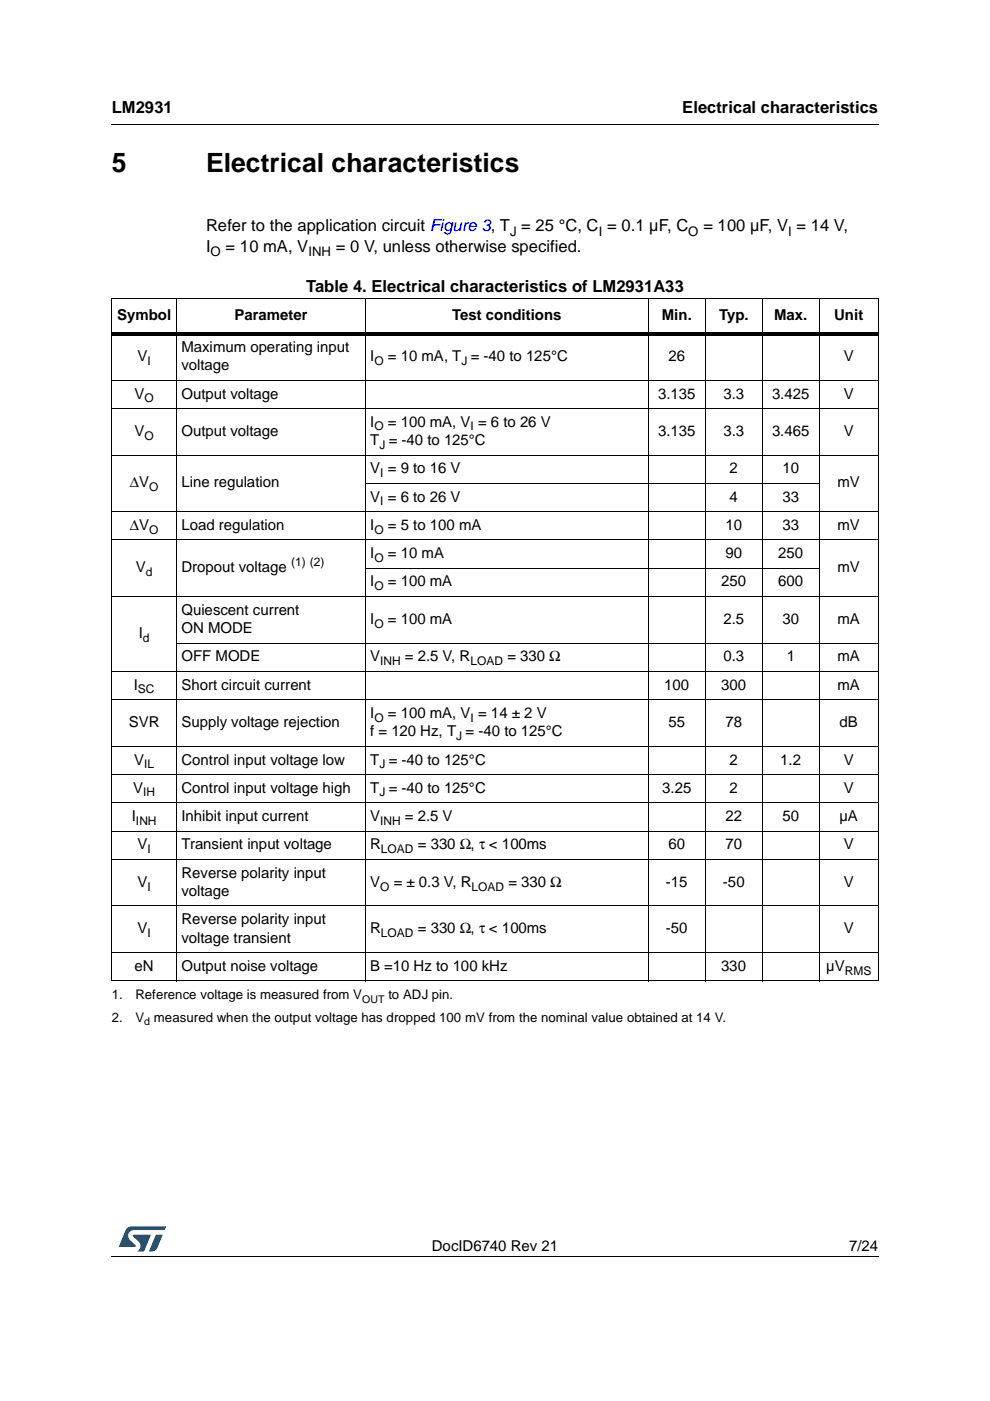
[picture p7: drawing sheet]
<svg xmlns="http://www.w3.org/2000/svg" width="210mm" height="297mm" viewBox="0 0 210 297" stroke-linecap="round" stroke-linejoin="round" font-family="sans-serif">
<defs><g id="words">
<g font-size="5.6">
<text x="23.7" y="36.4">5</text>
<text x="43.7" y="36.4">Electrical characteristics</text>
</g>
<g font-size="3.5">
<text x="23.7" y="23.9">LM2931</text>
<text x="144.7" y="23.9">Electrical characteristics</text>
<text x="43.7" y="53.3">I</text>
<text x="43.7" y="49.1">Refer to the application circuit Figure 3, T = 25 °C, C = 0.1 µF, C</text>
<text x="47.8" y="53.3">= 10 mA, V</text>
<text x="71.2" y="53.3">= 0 V, unless otherwise specified.</text>
<text x="149.1" y="49.1">= 100 µF, V = 14 V,</text>
<text x="64.9" y="61.8">Table 4. Electrical characteristics of LM2931A33</text>
</g>
<g font-size="3.2">
<text x="24.8" y="67.9">Symbol</text>
<text x="49.7" y="67.9">Parameter</text>
<text x="95.8" y="67.9">Test conditions</text>
<text x="140.3" y="67.9">Min.</text>
<text x="152.5" y="67.9">Typ.</text>
<text x="164.1" y="67.9">Max.</text>
<text x="176.9" y="67.9">Unit</text>
<text x="29.2" y="76.5">V</text>
<text x="38.5" y="74.6">Maximum operating input</text>
<text x="78.5" y="76.5">I</text>
<text x="82.3" y="76.5">= 10 mA, T = -40 to 125°C</text>
<text x="141.7" y="76.5">26</text>
<text x="178.9" y="76.5">V</text>
<text x="38.5" y="78.5">voltage</text>
<text x="28.5" y="84.5">V</text>
<text x="38.5" y="84.5">Output voltage</text>
<text x="139.5" y="84.5">3.135</text>
<text x="153.4" y="84.5">3.3</text>
<text x="163.7" y="84.5">3.425</text>
<text x="178.9" y="84.5">V</text>
<text x="28.5" y="92.4">V</text>
<text x="38.5" y="92.4">Output voltage</text>
<text x="78.5" y="90.5">I</text>
<text x="78.5" y="94.4">T = -40 to 125°C</text>
<text x="82.3" y="90.5">= 100 mA, V = 6 to 26 V</text>
<text x="139.5" y="92.4">3.135</text>
<text x="153.4" y="92.4">3.3</text>
<text x="163.7" y="92.4">3.465</text>
<text x="178.9" y="92.4">V</text>
<text x="78.5" y="100.4">V = 9 to 16 V</text>
<text x="154.7" y="100.4">2</text>
<text x="165.9" y="100.4">10</text>
<text x="27.6" y="103.3">ΔV</text>
<text x="38.5" y="103.3">Line regulation</text>
<text x="78.5" y="106.3">V = 6 to 26 V</text>
<text x="154.7" y="106.3">4</text>
<text x="165.9" y="106.3">33</text>
<text x="177.6" y="103.3">mV</text>
<text x="27.6" y="112.4">ΔV</text>
<text x="38.5" y="112.4">Load regulation</text>
<text x="78.5" y="112.4">I</text>
<text x="82.3" y="112.4">= 5 to 100 mA</text>
<text x="153.8" y="112.4">10</text>
<text x="165.9" y="112.4">33</text>
<text x="177.6" y="112.4">mV</text>
<text x="78.5" y="118.4">I</text>
<text x="82.3" y="118.4">= 10 mA</text>
<text x="153.8" y="118.4">90</text>
<text x="165" y="118.4">250</text>
<text x="28.8" y="121.4">V</text>
<text x="38.5" y="121.4">Dropout voltage</text>
<text x="78.5" y="124.3">I</text>
<text x="82.3" y="124.3">= 100 mA</text>
<text x="152.9" y="124.3">250</text>
<text x="165" y="124.3">600</text>
<text x="177.6" y="121.4">mV</text>
<text x="38.5" y="130.3">Quiescent current</text>
<text x="29.4" y="135.3">I</text>
<text x="38.5" y="134.2">ON MODE</text>
<text x="78.5" y="132.3">I</text>
<text x="82.3" y="132.3">= 100 mA</text>
<text x="153.4" y="132.3">2.5</text>
<text x="165.9" y="132.3">30</text>
<text x="177.6" y="132.3">mA</text>
<text x="38.5" y="140.2">OFF MODE</text>
<text x="78.5" y="140.2">V</text>
<text x="85.8" y="140.2">= 2.5 V, R</text>
<text x="107.6" y="140.2">= 330 Ω</text>
<text x="153.4" y="140.2">0.3</text>
<text x="166.8" y="140.2">1</text>
<text x="177.6" y="140.2">mA</text>
<text x="28.4" y="146.2">I</text>
<text x="38.5" y="146.2">Short circuit current</text>
<text x="140.8" y="146.2">100</text>
<text x="152.9" y="146.2">300</text>
<text x="177.6" y="146.2">mA</text>
<text x="27.3" y="154.2">SVR</text>
<text x="38.5" y="154.2">Supply voltage rejection</text>
<text x="78.5" y="152.2">I</text>
<text x="82.3" y="152.2">= 100 mA, V = 14 ± 2 V</text>
<text x="141.7" y="154.2">55</text>
<text x="153.8" y="154.2">78</text>
<text x="178" y="154.2">dB</text>
<text x="78.5" y="156.1">f = 120 Hz, T = -40 to 125°C</text>
<text x="28.4" y="162.1">V</text>
<text x="38.5" y="162.1">Control input voltage low</text>
<text x="78.5" y="162.1">T = -40 to 125°C</text>
<text x="154.7" y="162.1">2</text>
<text x="165.4" y="162.1">1.2</text>
<text x="178.9" y="162.1">V</text>
<text x="28.2" y="168.1">V</text>
<text x="38.5" y="168.1">Control input voltage high</text>
<text x="78.5" y="168.1">T = -40 to 125°C</text>
<text x="140.4" y="168.1">3.25</text>
<text x="154.7" y="168.1">2</text>
<text x="178.9" y="168.1">V</text>
<text x="27.9" y="174.1">I</text>
<text x="38.5" y="174.1">Inhibit input current</text>
<text x="78.5" y="174.1">V</text>
<text x="85.8" y="174.1">= 2.5 V</text>
<text x="153.8" y="174.1">22</text>
<text x="165.9" y="174.1">50</text>
<text x="178" y="174.1">µA</text>
<text x="29.2" y="180.1">V</text>
<text x="38.5" y="180.1">Transient input voltage</text>
<text x="78.5" y="180.1">R</text>
<text x="88.6" y="180.1">= 330 Ω, τ &lt; 100ms</text>
<text x="141.7" y="180.1">60</text>
<text x="153.8" y="180.1">70</text>
<text x="178.9" y="180.1">V</text>
<text x="29.2" y="188">V</text>
<text x="38.5" y="186.1">Reverse polarity input</text>
<text x="38.5" y="189.9">voltage</text>
<text x="78.5" y="188">V</text>
<text x="83.5" y="188">= ± 0.3 V, R</text>
<text x="107.8" y="188">= 330 Ω</text>
<text x="141.2" y="188">-15</text>
<text x="153.3" y="188">-50</text>
<text x="178.9" y="188">V</text>
<text x="29.2" y="197.9">V</text>
<text x="38.5" y="196">Reverse polarity input</text>
<text x="78.5" y="197.9">R</text>
<text x="88.6" y="197.9">= 330 Ω, τ &lt; 100ms</text>
<text x="141.2" y="197.9">-50</text>
<text x="178.9" y="197.9">V</text>
<text x="38.5" y="199.9">voltage transient</text>
<text x="28.5" y="205.8">eN</text>
<text x="38.5" y="205.8">Output noise voltage</text>
<text x="78.5" y="205.8">B =10 Hz to 100 kHz</text>
<text x="152.9" y="205.8">330</text>
<text x="175.2" y="205.8">µV</text>
<text x="91.6" y="265.1">DocID6740 Rev 21</text>
<text x="180" y="265.1">7/24</text>
</g>
<g font-size="2.8">
<text x="108.2" y="50">J</text>
<text x="127" y="50">I</text>
<text x="145.9" y="50">O</text>
<text x="167.1" y="50">I</text>
<text x="44.7" y="54.2">O</text>
<text x="65.4" y="54.2">INH</text>
<text x="23.7" y="211.8">1.</text>
<text x="28.7" y="211.8">Reference voltage is measured from V</text>
<text x="82.3" y="211.8">to ADJ pin.</text>
<text x="23.7" y="216.7">2.</text>
<text x="28.7" y="216.7">V</text>
<text x="32.6" y="216.7">measured when the output voltage has dropped 100 mV from the nominal value obtained at 14 V.</text>
</g>
<g font-size="2.5">
<text x="31.3" y="77.3">I</text>
<text x="79.4" y="77.3">O</text>
<text x="97.8" y="77.3">J</text>
<text x="30.6" y="85.3">O</text>
<text x="30.6" y="93.2">O</text>
<text x="79.4" y="91.3">O</text>
<text x="80.4" y="95.2">J</text>
<text x="99.8" y="91.3">I</text>
<text x="80.6" y="101.1">I</text>
<text x="31.6" y="104.1">O</text>
<text x="80.6" y="107.1">I</text>
<text x="31.6" y="113.2">O</text>
<text x="79.4" y="113.2">O</text>
<text x="79.4" y="119.1">O</text>
<text x="30.9" y="122.1">d</text>
<text x="61.7" y="120.1">(1) (2)</text>
<text x="79.4" y="125.1">O</text>
<text x="30.3" y="136.1">d</text>
<text x="79.4" y="133.1">O</text>
<text x="80.6" y="141">INH</text>
<text x="99.8" y="141">LOAD</text>
<text x="29.3" y="147">SC</text>
<text x="79.4" y="153">O</text>
<text x="99.8" y="153">I</text>
<text x="96.7" y="156.9">J</text>
<text x="30.6" y="162.9">IL</text>
<text x="80.4" y="162.9">J</text>
<text x="30.4" y="168.9">IH</text>
<text x="80.4" y="168.9">J</text>
<text x="28.8" y="174.9">INH</text>
<text x="80.6" y="174.9">INH</text>
<text x="31.3" y="180.9">I</text>
<text x="80.8" y="180.9">LOAD</text>
<text x="31.3" y="188.8">I</text>
<text x="80.6" y="188.8">O</text>
<text x="100" y="188.8">LOAD</text>
<text x="31.3" y="198.7">I</text>
<text x="80.8" y="198.7">LOAD</text>
<text x="179.1" y="206.6">RMS</text>
</g>
<g font-size="2.2">
<text x="76.8" y="212.6">OUT</text>
<text x="30.6" y="217.4">d</text>
</g>
</g></defs>
<path d="M23.6 26.2l.1 .2zM23.6 266.3l.1 .1z" fill="#000"/>
<path d="M23.7 26.3h162.6M23.7 266.4h162.6" fill="none" stroke="#000" stroke-width=".21"/>
<path d="M25.2 260h10v5.3h-10z" fill="#fff"/>
<g fill="#005189">
<path d="M26.8 260.5l1.1-.5 7.3 .1-.3 .7h-6.5a1.31 1.31 0 0 0-1.2 1.1 1.31 1.31 0 0 0 .8 1.4l.7 .7v.3l-3.5 .1z"/>
<path d="M33.1 261.8h1.4l-.7 1.6a2.16 2.16 0 0 1-1.3 1.9l-.9-.1z"/>
<path d="M28.2 261.8l3.8 .1-1.4 3.3-1.6 .1a1.43 1.43 0 0 0 .6-1.7l-1.4-1.4z"/>
</g>
<g fill="none" stroke="#000" stroke-width=".21">
<path d="M23.6 63.3h162.7M23.7 63.4v144.5M37.4 63.2v144.9M77.4 63.2v144.9M137.5 63.2v144.9M149.5 63.2v144.9M161.6 63.2v144.9M173.7 63.2v144.9M186.2 63.4v144.5M23.6 80.6h162.7M23.6 86.6h162.7M23.6 96.5h162.7"/>
<path d="M23.6 108.5h162.7M23.6 114.5h162.7M77.3 102.5h96.5M23.6 126.4h162.7M37.3 136.4h149M77.3 120.5h96.5M23.6 142.3h162.7M23.6 148.3h162.7M23.6 158.2h162.7M23.6 164.2h162.7M23.6 170.2h162.7M23.6 176.2h162.7"/>
<path d="M23.6 182.2h162.7M23.6 192.1h162.7M23.6 202h162.7M23.6 207.9h162.7"/>
</g>
<path d="M23.6 70.4h162.7v.7h-162.7z" fill="#000"/>
<use href="#words"/>
</svg>
